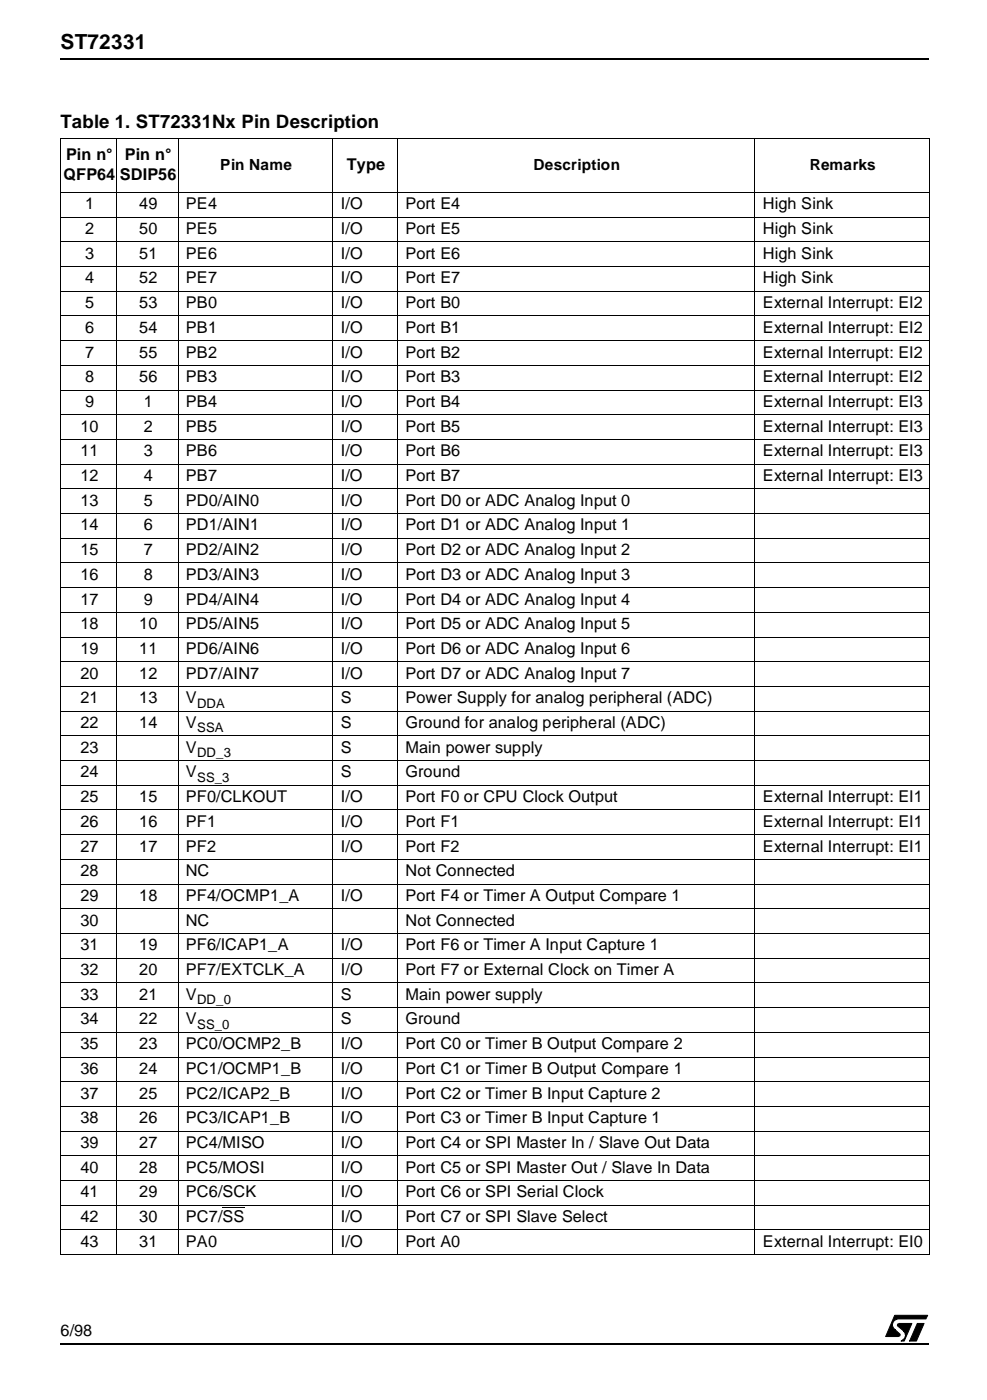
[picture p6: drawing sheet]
<svg xmlns="http://www.w3.org/2000/svg" width="185mm" height="262mm" viewBox="0 0 185 262" stroke-linecap="round" stroke-linejoin="round" font-family="sans-serif">
<defs><g id="words">
<text font-size="3.9" x="11.4" y="9.2">ST72331</text>
<text font-size="3.5" x="11.4" y="23.9">Table 1. ST72331Nx Pin Description</text>
<g font-size="3">
<text x="12.4" y="30">Pin n°</text>
<text x="23.4" y="30">Pin n°</text>
<text x="11.9" y="33.7">QFP64</text>
<text x="22.4" y="33.7">SDIP56</text>
<text x="65" y="31.8">Type</text>
<text x="15.9" y="39.2">1</text>
<text x="26.1" y="39.2">49</text>
<text x="34.8" y="39.2">PE4</text>
<text x="63.9" y="39.2">I/O</text>
<text x="76" y="39.2">Port E4</text>
<text x="142.9" y="39.2">High Sink</text>
<text x="15.9" y="43.9">2</text>
<text x="26.1" y="43.9">50</text>
<text x="34.8" y="43.9">PE5</text>
<text x="63.9" y="43.9">I/O</text>
<text x="76" y="43.9">Port E5</text>
<text x="142.9" y="43.9">High Sink</text>
<text x="15.9" y="48.6">3</text>
<text x="15.9" y="53.1">4</text>
<text x="26.1" y="48.6">51</text>
<text x="26.1" y="53.1">52</text>
<text x="34.8" y="48.6">PE6</text>
<text x="34.8" y="53.1">PE7</text>
<text x="63.9" y="48.6">I/O</text>
<text x="63.9" y="53.1">I/O</text>
<text x="76" y="48.6">Port E6</text>
<text x="76" y="53.1">Port E7</text>
<text x="142.9" y="48.6">High Sink</text>
<text x="142.9" y="53.1">High Sink</text>
<text x="15.9" y="57.8">5</text>
<text x="26.1" y="57.8">53</text>
<text x="34.8" y="57.8">PB0</text>
<text x="63.9" y="57.8">I/O</text>
<text x="76" y="57.8">Port B0</text>
<text x="142.9" y="57.8">External Interrupt: EI2</text>
<text x="15.9" y="62.4">6</text>
<text x="26.1" y="62.4">54</text>
<text x="34.8" y="62.4">PB1</text>
<text x="63.9" y="62.4">I/O</text>
<text x="76" y="62.4">Port B1</text>
<text x="142.9" y="62.4">External Interrupt: EI2</text>
<text x="15.9" y="67.1">7</text>
<text x="15.9" y="71.7">8</text>
<text x="26.1" y="67.1">55</text>
<text x="26.1" y="71.7">56</text>
<text x="34.8" y="67.1">PB2</text>
<text x="34.8" y="71.7">PB3</text>
<text x="63.9" y="67.1">I/O</text>
<text x="63.9" y="71.7">I/O</text>
<text x="76" y="67.1">Port B2</text>
<text x="76" y="71.7">Port B3</text>
<text x="142.9" y="67.1">External Interrupt: EI2</text>
<text x="142.9" y="71.7">External Interrupt: EI2</text>
<text x="15.9" y="76.3">9</text>
<text x="26.9" y="76.3">1</text>
<text x="34.8" y="76.3">PB4</text>
<text x="63.9" y="76.3">I/O</text>
<text x="76" y="76.3">Port B4</text>
<text x="142.9" y="76.3">External Interrupt: EI3</text>
<text x="15.1" y="81">10</text>
<text x="26.9" y="81">2</text>
<text x="34.8" y="81">PB5</text>
<text x="63.9" y="81">I/O</text>
<text x="76" y="81">Port B5</text>
<text x="142.9" y="81">External Interrupt: EI3</text>
<text x="15.1" y="85.6">11</text>
<text x="26.9" y="85.6">3</text>
<text x="34.8" y="85.6">PB6</text>
<text x="63.9" y="85.6">I/O</text>
<text x="76" y="85.6">Port B6</text>
<text x="142.9" y="85.6">External Interrupt: EI3</text>
<text x="15.1" y="90.2">12</text>
<text x="15.1" y="94.9">13</text>
<text x="26.9" y="90.2">4</text>
<text x="26.9" y="94.9">5</text>
<text x="34.8" y="90.2">PB7</text>
<text x="34.8" y="94.9">PD0/AIN0</text>
<text x="63.9" y="90.2">I/O</text>
<text x="63.9" y="94.9">I/O</text>
<text x="76" y="90.2">Port B7</text>
<text x="76" y="94.9">Port D0 or ADC Analog Input 0</text>
<text x="142.9" y="90.2">External Interrupt: EI3</text>
<text x="15.1" y="99.4">14</text>
<text x="26.9" y="99.4">6</text>
<text x="34.8" y="99.4">PD1/AIN1</text>
<text x="63.9" y="99.4">I/O</text>
<text x="76" y="99.4">Port D1 or ADC Analog Input 1</text>
<text x="15.1" y="104.1">15</text>
<text x="26.9" y="104.1">7</text>
<text x="34.8" y="104.1">PD2/AIN2</text>
<text x="63.9" y="104.1">I/O</text>
<text x="76" y="104.1">Port D2 or ADC Analog Input 2</text>
<text x="15.1" y="108.8">16</text>
<text x="15.1" y="113.3">17</text>
<text x="26.9" y="108.8">8</text>
<text x="26.9" y="113.3">9</text>
<text x="34.8" y="108.8">PD3/AIN3</text>
<text x="34.8" y="113.3">PD4/AIN4</text>
<text x="63.9" y="108.8">I/O</text>
<text x="63.9" y="113.3">I/O</text>
<text x="76" y="108.8">Port D3 or ADC Analog Input 3</text>
<text x="76" y="113.3">Port D4 or ADC Analog Input 4</text>
<text x="15.1" y="118">18</text>
<text x="26.1" y="118">10</text>
<text x="34.8" y="118">PD5/AIN5</text>
<text x="63.9" y="118">I/O</text>
<text x="76" y="118">Port D5 or ADC Analog Input 5</text>
<text x="15.1" y="122.6">19</text>
<text x="26.1" y="122.6">11</text>
<text x="34.8" y="122.6">PD6/AIN6</text>
<text x="63.9" y="122.6">I/O</text>
<text x="76" y="122.6">Port D6 or ADC Analog Input 6</text>
<text x="15.1" y="127.2">20</text>
<text x="15.1" y="131.9">21</text>
<text x="26.1" y="127.2">12</text>
<text x="26.1" y="131.9">13</text>
<text x="34.8" y="127.2">PD7/AIN7</text>
<text x="34.8" y="131.9">V</text>
<text x="63.9" y="131.9">S</text>
<text x="63.9" y="127.2">I/O</text>
<text x="76" y="131.9">Power Supply for analog peripheral (ADC)</text>
<text x="76" y="127.2">Port D7 or ADC Analog Input 7</text>
<text x="15.1" y="136.5">22</text>
<text x="26.1" y="136.5">14</text>
<text x="34.8" y="136.5">V</text>
<text x="63.9" y="136.5">S</text>
<text x="76" y="136.5">Ground for analog peripheral (ADC)</text>
<text x="15.1" y="141.2">23</text>
<text x="34.8" y="141.2">V</text>
<text x="63.9" y="141.2">S</text>
<text x="76" y="141.2">Main power supply</text>
<text x="15.1" y="145.8">24</text>
<text x="34.8" y="145.8">V</text>
<text x="63.9" y="145.8">S</text>
<text x="76" y="145.8">Ground</text>
<text x="15.1" y="150.4">25</text>
<text x="15.1" y="155.1">26</text>
<text x="26.1" y="150.4">15</text>
<text x="26.1" y="155.1">16</text>
<text x="34.8" y="150.4">PF0/CLKOUT</text>
<text x="34.8" y="155.1">PF1</text>
<text x="63.9" y="150.4">I/O</text>
<text x="63.9" y="155.1">I/O</text>
<text x="76" y="150.4">Port F0 or CPU Clock Output</text>
<text x="76" y="155.1">Port F1</text>
<text x="142.9" y="155.1">External Interrupt: EI1</text>
<text x="142.9" y="150.4">External Interrupt: EI1</text>
<text x="15.1" y="159.6">27</text>
<text x="26.1" y="159.6">17</text>
<text x="34.8" y="159.6">PF2</text>
<text x="63.9" y="159.6">I/O</text>
<text x="76" y="159.6">Port F2</text>
<text x="142.9" y="159.6">External Interrupt: EI1</text>
<text x="15.1" y="164.3">28</text>
<text x="34.8" y="164.3">NC</text>
<text x="76" y="164.3">Not Connected</text>
<text x="15.1" y="169">29</text>
<text x="15.1" y="173.5">30</text>
<text x="26.1" y="169">18</text>
<text x="34.8" y="173.5">NC</text>
<text x="34.8" y="169">PF4/OCMP1_A</text>
<text x="63.9" y="169">I/O</text>
<text x="76" y="173.5">Not Connected</text>
<text x="76" y="169">Port F4 or Timer A Output Compare 1</text>
<text x="15.1" y="178.2">31</text>
<text x="26.1" y="178.2">19</text>
<text x="34.8" y="178.2">PF6/ICAP1_A</text>
<text x="63.9" y="178.2">I/O</text>
<text x="76" y="178.2">Port F6 or Timer A Input Capture 1</text>
<text x="15.1" y="182.8">32</text>
<text x="26.1" y="182.8">20</text>
<text x="34.8" y="182.8">PF7/EXTCLK_A</text>
<text x="63.9" y="182.8">I/O</text>
<text x="76" y="182.8">Port F7 or External Clock on Timer A</text>
<text x="15.1" y="187.4">33</text>
<text x="26.1" y="187.4">21</text>
<text x="34.8" y="187.4">V</text>
<text x="63.9" y="187.4">S</text>
<text x="76" y="187.4">Main power supply</text>
<text x="15.1" y="192.1">34</text>
<text x="15.1" y="196.7">35</text>
<text x="26.1" y="192.1">22</text>
<text x="26.1" y="196.7">23</text>
<text x="34.8" y="192.1">V</text>
<text x="34.8" y="196.7">PC0/OCMP2_B</text>
<text x="63.9" y="192.1">S</text>
<text x="63.9" y="196.7">I/O</text>
<text x="76" y="192.1">Ground</text>
<text x="76" y="196.7">Port C0 or Timer B Output Compare 2</text>
<text x="15.1" y="201.4">36</text>
<text x="26.1" y="201.4">24</text>
<text x="34.8" y="201.4">PC1/OCMP1_B</text>
<text x="63.9" y="201.4">I/O</text>
<text x="76" y="201.4">Port C1 or Timer B Output Compare 1</text>
<text x="15.1" y="206">37</text>
<text x="26.1" y="206">25</text>
<text x="34.8" y="206">PC2/ICAP2_B</text>
<text x="63.9" y="206">I/O</text>
<text x="76" y="206">Port C2 or Timer B Input Capture 2</text>
<text x="15.1" y="210.6">38</text>
<text x="15.1" y="215.3">39</text>
<text x="26.1" y="210.6">26</text>
<text x="26.1" y="215.3">27</text>
<text x="34.8" y="210.6">PC3/ICAP1_B</text>
<text x="34.8" y="215.3">PC4/MISO</text>
<text x="63.9" y="210.6">I/O</text>
<text x="63.9" y="215.3">I/O</text>
<text x="76" y="210.6">Port C3 or Timer B Input Capture 1</text>
<text x="76" y="215.3">Port C4 or SPI Master In / Slave Out Data</text>
<text x="15.1" y="219.8">40</text>
<text x="26.1" y="219.8">28</text>
<text x="34.8" y="219.8">PC5/MOSI</text>
<text x="63.9" y="219.8">I/O</text>
<text x="76" y="219.8">Port C5 or SPI Master Out / Slave In Data</text>
<text x="15.1" y="224.5">41</text>
<text x="26.1" y="224.5">29</text>
<text x="34.8" y="224.5">PC6/SCK</text>
<text x="63.9" y="224.5">I/O</text>
<text x="76" y="224.5">Port C6 or SPI Serial Clock</text>
<text x="15.1" y="229.2">42</text>
<text x="15.1" y="233.7">43</text>
<text x="26.1" y="229.2">30</text>
<text x="26.1" y="233.7">31</text>
<text x="34.8" y="229.2">PC7/SS</text>
<text x="34.8" y="233.7">PA0</text>
<text x="63.9" y="229.1">I/O</text>
<text x="63.9" y="233.7">I/O</text>
<text x="76" y="229.1">Port C7 or SPI Slave Select</text>
<text x="76" y="233.7">Port A0</text>
<text x="142.9" y="233.7">External Interrupt: EI0</text>
<text x="11.4" y="250.5">6/98</text>
</g>
<g font-size="2.9">
<text x="41.2" y="31.8">Pin Name</text>
<text x="99.9" y="31.8">Description</text>
<text x="151.7" y="31.8">Remarks</text>
</g>
<g font-size="2.5">
<text x="36.9" y="132.7">DDA</text>
<text x="36.9" y="137.3">SSA</text>
<text x="36.9" y="142">DD_3</text>
<text x="36.9" y="146.5">SS_3</text>
<text x="36.9" y="188.3">DD_0</text>
<text x="36.9" y="192.9">SS_0</text>
</g>
</g></defs>
<path d="M11.4 252.1h162.5" fill="none" stroke="#000" stroke-width=".25"/>
<path d="M11.4 6.6h162.4v4.4h-162.4z" fill-rule="evenodd" fill="#fff"/>
<path d="M11.4 11h162.5" fill="none" stroke="#000" stroke-width=".25"/>
<g fill="#fff">
<path d="M165.7 246.5h8.1v5.1h-8.1z" fill-rule="evenodd"/>
<path d="M167.5 246.5h6.4l-2.2 5.1h-6z" fill-rule="evenodd"/>
<path d="M171.7 250.4h1.2v1.2h-1.2z" fill-rule="evenodd"/>
<path d="M165.7 250.4h6v1.2h-6z" fill-rule="evenodd"/>
</g>
<g fill="#fff">
<path d="M170.6 251.2l2.2 .4h-2.6z"/>
<path d="M166.4 246.5h7.5v.4l-1.1 4.7-2.2-.4 2.3-4.7h1v1.1h-6.4z"/>
<path d="M166.4 246.5l2.2 .4-2.3 4.7h-.6z"/>
</g>
<g fill="#000">
<path d="M167.6 246.6h6.2l-.4 .7h-5.3a1.13 1.13 0 0 0-.9 .8 1.13 1.13 0 0 0 .5 1.2l.9 .8-.1 .4-2.6 .1z" fill-rule="evenodd"/>
<path d="M168.2 248.2l2.6-.1-1.5 3.3h-.5a1.11 1.11 0 0 0 .7-1.3l-.2-.5-1.2-1.1z" fill-rule="evenodd"/>
<path d="M171.8 248.1h1.3l-1.5 3.3h-1.2z" fill-rule="evenodd"/>
</g>
<path d="M167.6 246.6h6.2l-.4 .7h-5.3a1.13 1.13 0 0 0-.9 .8 1.13 1.13 0 0 0 .5 1.2l.9 .8-.1 .4-2.6 .1zM168.2 248.2l2.6-.1-1.5 3.3h-.5a1.11 1.11 0 0 0 .7-1.3l-.2-.5-1.2-1.1zM171.8 248.1h1.3l-1.5 3.3h-1.2z" fill="none" stroke="#000" stroke-width=".19"/>
<path d="M11.4 21.5h162.4v217.6h-162.4z" fill-rule="evenodd" fill="#fff"/>
<g fill="none" stroke="#000" stroke-width=".19">
<path d="M11.3 26h162.9M11.3 36.1h162.9M11.4 26v209.2M21.9 25.9v209.3M33.4 25.9v209.3M62.3 25.9v209.3M74.4 25.9v209.3M141.3 25.9v209.3M174.1 26v209.2M11.3 40.8h162.9M11.3 45.3h162.9M11.3 50h162.9"/>
<path d="M11.3 54.7h162.9M11.3 59.2h162.9M11.3 63.9h162.9M11.3 68.5h162.9M11.3 73.2h162.9M11.3 77.8h162.9M11.3 82.4h162.9M11.3 87.1h162.9M11.3 91.7h162.9M11.3 96.3h162.9M11.3 101h162.9M11.3 105.5h162.9"/>
<path d="M11.3 110.2h162.9M11.3 114.9h162.9M11.3 119.4h162.9M11.3 124.1h162.9M11.3 128.7h162.9M11.3 133.4h162.9M11.3 138h162.9M11.3 142.6h162.9M11.3 147.3h162.9M11.3 151.8h162.9M11.3 156.5h162.9M11.3 161.2h162.9"/>
<path d="M11.3 165.7h162.9M11.3 170.4h162.9M11.3 175h162.9M11.3 179.6h162.9M11.3 184.3h162.9M11.3 188.9h162.9M11.3 193.5h162.9M11.3 198.2h162.9M11.3 202.8h162.9M11.3 207.5h162.9M11.3 212h162.9M11.3 216.7h162.9"/>
<path d="M11.3 221.4h162.9M11.3 225.9h162.9M11.3 230.6h162.9M11.3 235.2h162.9M41.7 226.4h4.1"/>
</g>
<use href="#words"/>
</svg>
